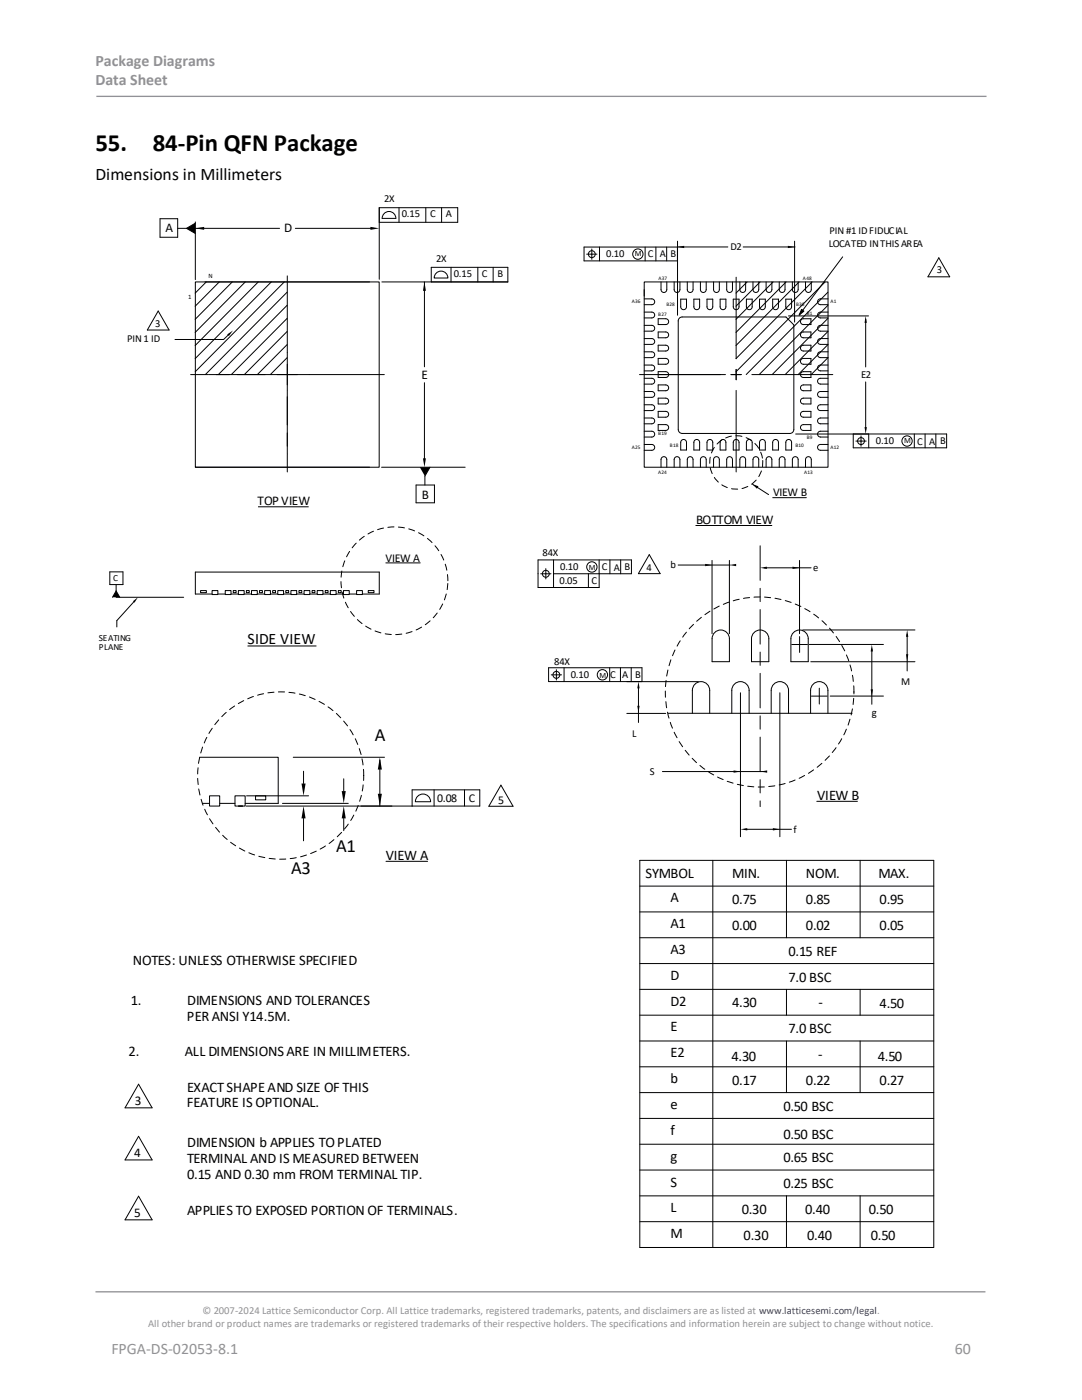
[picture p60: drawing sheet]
<svg xmlns="http://www.w3.org/2000/svg" width="216mm" height="279mm" viewBox="0 0 216 279" stroke-linecap="round" stroke-linejoin="round" font-family="sans-serif">
<defs><g id="words">
<g font-size="5">
<text x="19" y="30.1">55.</text>
<text x="30.5" y="30.1">84-Pin QFN Package</text>
</g>
<g font-size="3.7">
<text x="74.8" y="147.8">A</text>
<text x="67" y="170">A1</text>
<text x="58.1" y="174.4">A3</text>
</g>
<text font-size="3.5" x="19" y="35.9">Dimensions in Millimeters</text>
<g font-size="3.2" fill="#919195">
<text x="19" y="13.2">Package Diagrams</text>
<text x="19" y="17.1">Data Sheet</text>
<text x="22.2" y="270.2">FPGA-DS-02053-8.1</text>
<text x="190.5" y="270.2">60</text>
</g>
<text font-size="3.2" x="49.4" y="128.6">SIDE VIEW</text>
<g font-size="2.9">
<text x="163.1" y="159.7">VIEW B</text>
<text x="77" y="171.7">VIEW A</text>
<text x="128.8" y="175.3">SYMBOL</text>
<text x="146.1" y="175.3">MIN.</text>
<text x="160.8" y="175.3">NOM.</text>
<text x="175.3" y="175.3">MAX.</text>
<text x="133.8" y="180.1">A</text>
<text x="133.8" y="185.2">A1</text>
<text x="146.1" y="185.6">0.00</text>
<text x="146.1" y="180.4">0.75</text>
<text x="160.8" y="180.4">0.85</text>
<text x="160.8" y="185.6">0.02</text>
<text x="175.5" y="180.4">0.95</text>
<text x="175.5" y="185.6">0.05</text>
<text x="133.8" y="190.4">A3</text>
<text x="157.3" y="190.8">0.15 REF</text>
<text x="26.5" y="192.5">NOTES: UNLESS OTHERWISE SPECIFIED</text>
<text x="133.8" y="195.5">D</text>
<text x="157.3" y="195.9">7.0 BSC</text>
<text x="26.1" y="200.7">1.</text>
<text x="37.3" y="203.8">PER ANSI Y14.5M.</text>
<text x="37.3" y="200.7">DIMENSIONS AND TOLERANCES</text>
<text x="133.8" y="200.7">D2</text>
<text x="146.1" y="201.1">4.30</text>
<text x="163.3" y="201.1">-</text>
<text x="175.5" y="201.1">4.50</text>
<text x="133.8" y="205.9">E</text>
<text x="157.3" y="206.2">7.0 BSC</text>
<text x="25.7" y="210.8">2.</text>
<text x="36.9" y="210.8">ALL DIMENSIONS ARE IN MILLIMETERS.</text>
<text x="133.8" y="211">E2</text>
<text x="146" y="211.7">4.30</text>
<text x="163.3" y="211.4">-</text>
<text x="175.1" y="211.7">4.50</text>
<text x="37.3" y="221">FEATURE IS OPTIONAL.</text>
<text x="37.3" y="217.8">EXACT SHAPE AND SIZE OF THIS</text>
<text x="133.8" y="216.2">b</text>
<text x="133.8" y="221.3">e</text>
<text x="146.1" y="216.5">0.17</text>
<text x="156.3" y="221.7">0.50 BSC</text>
<text x="160.8" y="216.5">0.22</text>
<text x="175.5" y="216.5">0.27</text>
<text x="133.8" y="226.5">f</text>
<text x="156.3" y="227.3">0.50 BSC</text>
<text x="37.3" y="229">DIMENSION b APPLIES TO PLATED</text>
<text x="37.3" y="232.1">TERMINAL AND IS MEASURED BETWEEN</text>
<text x="133.8" y="231.6">g</text>
<text x="156.3" y="231.9">0.65 BSC</text>
<text x="37.3" y="235.3">0.15 AND 0.30 mm FROM TERMINAL TIP.</text>
<text x="133.8" y="236.8">S</text>
<text x="156.3" y="237">0.25 BSC</text>
<text x="37.3" y="242.4">APPLIES TO EXPOSED PORTION OF TERMINALS.</text>
<text x="133.8" y="242">L</text>
<text x="148" y="242.3">0.30</text>
<text x="160.7" y="242.3">0.40</text>
<text x="173.4" y="242.3">0.50</text>
<text x="133.8" y="247.1">M</text>
<text x="148.4" y="247.5">0.30</text>
<text x="161.1" y="247.5">0.40</text>
<text x="173.8" y="247.5">0.50</text>
</g>
<g font-size="2.7">
<text x="33" y="46.3">A</text>
<text x="56.7" y="46.4">D</text>
<text x="84.1" y="75.6">E</text>
<text x="51.4" y="100.8">TOP VIEW</text>
<text x="84.2" y="99.5">B</text>
<text x="138.9" y="104.6">BOTTOM VIEW</text>
<text x="26.9" y="220.5">3</text>
<text x="26.8" y="230.9">4</text>
<text x="26.8" y="242.9">5</text>
</g>
<g font-size="2.4">
<text x="154.2" y="99">VIEW B</text>
<text x="76.9" y="112.1">VIEW A</text>
<text x="87.2" y="160">0.08</text>
<text x="93.6" y="160">C</text>
<text x="99.4" y="160.4">5</text>
</g>
<g font-size="2.1">
<text x="76.6" y="40.4">2X</text>
<text x="80.2" y="43.4">0.15</text>
<text x="85.8" y="43.4">C</text>
<text x="89" y="43.4">A</text>
<text x="165.5" y="46.7">PIN #1 ID FIDUCIAL</text>
<text x="87" y="52.3">2X</text>
<text x="121" y="51.3">0.10</text>
<text x="129.3" y="51.3">C</text>
<text x="131.6" y="51.3">A</text>
<text x="133.8" y="51.3">B</text>
<text x="145.7" y="49.8">D2</text>
<text x="165.4" y="49.2">LOCATED IN THIS AREA</text>
<text x="90.6" y="55.3">0.15</text>
<text x="96.1" y="55.3">C</text>
<text x="99.3" y="55.3">B</text>
<text x="187" y="54.6">3</text>
<text x="31" y="65.2">3</text>
<text x="25.4" y="68.3">PIN 1 ID</text>
<text x="171.8" y="75.4">E2</text>
<text x="174.8" y="88.6">0.10</text>
<text x="183" y="88.8">C</text>
<text x="185.4" y="88.8">A</text>
<text x="187.6" y="88.6">B</text>
<text x="108.2" y="111">84X</text>
<text x="111.8" y="113.8">0.10</text>
<text x="120.1" y="113.8">C</text>
<text x="122.5" y="113.9">A</text>
<text x="124.6" y="113.8">B</text>
<text x="129" y="114">4</text>
<text x="133.8" y="113.3">b</text>
<text x="162.3" y="114">e</text>
<text x="111.7" y="116.5">0.05</text>
<text x="118.1" y="116.5">C</text>
<text x="110.6" y="132.6">84X</text>
<text x="113.9" y="135.3">0.10</text>
<text x="121.7" y="135.3">C</text>
<text x="124.1" y="135.3">A</text>
<text x="126.7" y="135.3">B</text>
<text x="179.8" y="136.8">M</text>
<text x="174" y="142.9">g</text>
<text x="126.1" y="147.1">L</text>
<text x="129.6" y="154.7">S</text>
<text x="158.4" y="166.2">f</text>
</g>
<g font-size="2.1" fill="#919195">
<text x="40.4" y="262.3">© 2007-2024 Lattice Semiconductor Corp. All Lattice trademarks, registered trademarks, patents, and disclaimers are as listed at www.latticesemi.com/legal.</text>
<text x="29.6" y="264.9">All other brand or product names are trademarks or registered trademarks of their respective holders. The specifications and information herein are subject to change without notice.</text>
</g>
<g font-size="1.9">
<text x="22.6" y="116">C</text>
<text x="19.7" y="128">SEATING</text>
<text x="19.7" y="129.6">PLANE</text>
</g>
<g font-size="1.6">
<text x="126.6" y="51.1">M</text>
<text x="180.4" y="88.5">M</text>
<text x="117.5" y="113.7">M</text>
<text x="119.6" y="135.2">M</text>
</g>
<g font-size="1.3">
<text x="37.5" y="59.7">1</text>
<text x="41.6" y="55.6">N</text>
</g>
<g font-size="1.1">
<text x="131.4" y="55.8">A37</text>
<text x="160.2" y="55.8">A48</text>
<text x="126.1" y="60.4">A36</text>
<text x="131.4" y="63">B27</text>
<text x="133" y="61.1">B28</text>
<text x="158.9" y="61.1">B36</text>
<text x="161" y="62.8">B1</text>
<text x="165.7" y="60.5">A1</text>
<text x="126.1" y="89.6">A25</text>
<text x="131.4" y="86.9">B19</text>
<text x="133.7" y="89.2">B18</text>
<text x="158.7" y="89.2">B10</text>
<text x="161" y="87.5">B9</text>
<text x="165.7" y="89.7">A12</text>
<text x="131.3" y="94.5">A24</text>
<text x="160.4" y="94.5">A13</text>
</g>
</g></defs>
<path d="M19.2 19.2h177.6M19 257.8h177.6" fill="none" stroke="#919195" stroke-width=".26"/>
<g fill="none" stroke="#000" stroke-width=".2">
<path d="M31.9 43.7h3.6v3.6h-3.6zM35.5 45.6h1.7M37.2 45.6l1.8 1M39 44.3v11.5M39 45.6h16.8M39 44.5l-1.8 1.1M39 56.3h36.7v36.9h-36.7zM40.9 56.3h32.8M41.2 56.3l-2.3 2.2M43.8 56.3l-4.9 4.8M46.3 56.3l-7.4 7.4M48.9 56.3l-10 10"/>
<path d="M51.5 56.3l-12.6 12.7M54.1 56.3l-15.2 15.3M56.7 56.3l-17.7 17.9M57.3 58.3l-16.3 16.4M57.3 55.1v22.8M58.9 45.6h15.6M75.7 44.4h15.6v-2.9h-15.6v14.2M76.2 56.3h25.1v-2.9h-15.2v2.9M76.8 42.5a1.37 1.37 0 0 1 1.4-.1 1.37 1.37 0 0 1 .8 1.2h-2.7v-.5zM79.6 41.5v2.9M84.7 56.3v16.9M85 41.5v2.9"/>
<path d="M87.2 54.4a1.37 1.37 0 0 1 1.4-.1 1.37 1.37 0 0 1 .8 1.2h-2.8l.1-.5zM88.1 41.5v2.9M90 53.4v2.9M95.3 53.4v2.9M98.4 53.4v2.9M117.1 50.7h2M118.1 49.7v2.1M119.6 49.3v2.8M128.5 56.3h36.7v36.9h-36.7zM128.5 59.6h1.6a.58 .58 0 0 1 .5 .6 .58 .58 0 0 1-.5 .6h-1.6M128.7 49.3v2.8M130.9 49.3v2.8"/>
<path d="M131.9 57.8a.58 .58 0 0 0 .6 .6 .58 .58 0 0 0 .5-.6M131.9 56.3v1.5M133 49.3v2.8M133.1 56.3v1.5M134.5 57.8a.58 .58 0 0 0 .6 .6 .58 .58 0 0 0 .6-.6M134.5 56.3v1.5M135.2 48.1v14.8M135.7 56.3v1.5M135.8 59.7h1.2v1.5a.58 .58 0 0 1-.6 .6 .58 .58 0 0 1-.6-.6zM137.1 57.8a.58 .58 0 0 0 .6 .6 .58 .58 0 0 0 .6-.6M137.1 56.3v1.5M138.3 56.3v1.5"/>
<path d="M138.5 59.7h1.1v1.5a.58 .58 0 0 1-.6 .6 .58 .58 0 0 1-.5-.6zM139.8 57.8a.58 .58 0 0 0 .5 .6 .58 .58 0 0 0 .6-.6M139.8 56.3v1.5M140.9 56.3v1.5M141.1 59.7h1.1v1.5a.58 .58 0 0 1-.6 .6 .58 .58 0 0 1-.5-.6zM142.4 57.8a.58 .58 0 0 0 .6 .6 .58 .58 0 0 0 .5-.6M142.4 56.3v1.5M143.5 56.3v1.5M143.7 59.7h1.1v1.5a.58 .58 0 0 1-.5 .6 .58 .58 0 0 1-.6-.6zM145 57.8a.58 .58 0 0 0 .6 .6 .58 .58 0 0 0 .6-.6M145 56.3v1.5M145.2 49.3h-28.7v2.8h18.7"/>
<path d="M146.2 56.3v1.5M146.3 59.7h1.2v1.5a.58 .58 0 0 1-.6 .6 .58 .58 0 0 1-.6-.6zM146.9 55.3v16.3M147.6 57.8a.58 .58 0 0 0 .6 .6 .58 .58 0 0 0 .6-.6M147.6 56.3v1.5M148.3 49.3h10.3M148.8 56.3v1.5M148.9 59.7h1.2v1.5a.58 .58 0 0 1-.6 .6 .58 .58 0 0 1-.6-.6zM149.1 56.3l-2.2 2.2M150.2 57.8a.58 .58 0 0 0 .6 .6 .58 .58 0 0 0 .6-.6M150.2 56.3v1.5M151.4 56.3v1.5"/>
<path d="M151.6 59.7h1.1v1.5a.58 .58 0 0 1-.6 .6 .58 .58 0 0 1-.5-.6zM151.7 56.3l-4.8 4.8M152.9 57.8a.58 .58 0 0 0 .5 .6 .58 .58 0 0 0 .6-.6M152.9 56.3v1.5M154 56.3v1.5M154.2 59.7h1.1v1.5a.58 .58 0 0 1-.6 .6 .58 .58 0 0 1-.5-.6zM154.3 56.3l-7.4 7.4M155.5 57.8a.58 .58 0 0 0 .6 .6 .58 .58 0 0 0 .5-.6M155.5 56.3v1.5M156.6 56.3v1.5M156.8 59.7h1.2v1.5a.58 .58 0 0 1-.6 .6 .58 .58 0 0 1-.6-.6zM156.9 56.3l-10 10"/>
<path d="M158.1 57.8a.58 .58 0 0 0 .6 .6 .58 .58 0 0 0 .6-.6M158.1 56.3v1.5M158.6 48.1v16.2M159.3 56.3v1.5M159.5 56.3l-12.6 12.7M160.7 56.3v1.5a.58 .58 0 0 0 .6 .6 .58 .58 0 0 0 .6-.6M161.9 56.3v1.5M162 56.3l-15.1 15.3M164.6 56.3l-17.7 17.9M165.2 58.3l-16.3 16.4M165.2 59.6h-1.5a.58 .58 0 0 0-.6 .6 .58 .58 0 0 0 .6 .6h1.5M168.1 51.3l-8.6 11.6"/>
<path d="M187.3 51.5l2.2 3.7h-4.3zM31.6 62.1l2.1 3.8h-4.3zM41.6 74.8h11.3M45.5 66.9l-.9 .9h-9.7M54.2 74.8h22.5M57.3 60.9l-13.7 13.9M57.3 63.5l-11.1 11.3M57.3 66.2l-8.5 8.6M57.3 68.8l-5.9 6M57.3 71.4l-3.4 3.4M57.3 79.2v11.4M84.7 76.4v15.7"/>
<path d="M127.6 74.8h17.2M128.5 75.5h1.6a.58 .58 0 0 1 .5 .6 .58 .58 0 0 1-.5 .6h-1.6M128.5 78.1h1.6a.58 .58 0 0 1 .5 .6 .58 .58 0 0 1-.5 .6h-1.6M128.5 70.2h1.6a.58 .58 0 0 1 .5 .6 .58 .58 0 0 1-.5 .6h-1.6M128.5 67.6h1.6a.58 .58 0 0 1 .5 .6 .58 .58 0 0 1-.5 .5h-1.6M128.5 64.9h1.6a.58 .58 0 0 1 .5 .6 .58 .58 0 0 1-.5 .6h-1.6M128.5 62.3h1.6a.58 .58 0 0 1 .5 .6 .58 .58 0 0 1-.5 .6h-1.6M128.5 72.9h1.6M130.1 72.9a.58 .58 0 0 1 .5 .5 .58 .58 0 0 1-.5 .6h-1.6M131.3 74.2h1.5a.58 .58 0 0 1 .6 .6 .58 .58 0 0 1-.6 .5h-1.5zM131.3 71.5h1.5a.58 .58 0 0 1 .6 .6 .58 .58 0 0 1-.6 .6h-1.5zM131.3 68.9h1.5a.58 .58 0 0 1 .6 .6 .58 .58 0 0 1-.6 .6h-1.5z"/>
<path d="M131.3 66.3h1.5a.58 .58 0 0 1 .6 .5 .58 .58 0 0 1-.6 .6h-1.5zM131.3 63.6h1.5a.58 .58 0 0 1 .6 .6 .58 .58 0 0 1-.6 .6h-1.5zM131.3 76.8h1.5a.58 .58 0 0 1 .6 .6 .58 .58 0 0 1-.6 .6h-1.5zM131.3 79.5h1.5a.58 .58 0 0 1 .6 .5 .58 .58 0 0 1-.6 .6h-1.5zM135.3 64v21.7M136.1 63.3h20.7M145.9 74.8h2M146.9 73.7v2.1M146.9 77.9v16.3M150 74.8h16.2M157.3 63.1h16M158.4 64.8v20.9"/>
<path d="M159.9 61.7l.5 .4-.9 .8zM160.3 74.2h1.5v1.1h-1.5a.58 .58 0 0 1-.6-.5 .58 .58 0 0 1 .6-.6M160.3 76.8h1.5v1.2h-1.5a.58 .58 0 0 1-.6-.6 .58 .58 0 0 1 .6-.6M160.3 79.5h1.5v1.1h-1.5a.58 .58 0 0 1-.6-.6 .58 .58 0 0 1 .6-.5M160.3 71.5h1.5v1.2h-1.5a.58 .58 0 0 1-.6-.6 .58 .58 0 0 1 .6-.6M160.3 68.9h1.5v1.2h-1.5a.58 .58 0 0 1-.6-.6 .58 .58 0 0 1 .6-.6M160.3 66.3h1.5v1.1h-1.5a.58 .58 0 0 1-.6-.6 .58 .58 0 0 1 .6-.5M160.3 63.6h1.5v1.2h-1.5M160.3 63.6a.58 .58 0 0 0-.6 .6 .58 .58 0 0 0 .6 .6M165.2 60.9l-13.7 13.9M165.2 63.5l-11.1 11.3M165.2 66.2l-8.5 8.6"/>
<path d="M165.2 68.8l-5.9 6M165.2 72.9h-1.5a.58 .58 0 0 0-.6 .5 .58 .58 0 0 0 .6 .6h1.5M165.2 75.5h-1.5a.58 .58 0 0 0-.6 .6 .58 .58 0 0 0 .6 .6h1.5M165.2 70.2h-1.5a.58 .58 0 0 0-.6 .6 .58 .58 0 0 0 .6 .6h1.5l-3.3 3.4M165.2 67.6h-1.5a.58 .58 0 0 0-.6 .5 .58 .58 0 0 0 .6 .6h1.5M165.2 64.9h-1.5a.58 .58 0 0 0-.6 .6 .58 .58 0 0 0 .6 .6h1.5M165.2 62.3h-1.5a.58 .58 0 0 0-.6 .6 .58 .58 0 0 0 .6 .6l1.5-.1M165.2 78.1h-1.5a.58 .58 0 0 0-.6 .6 .58 .58 0 0 0 .6 .6h1.5M172.7 63.7v9.5M172.7 76.2v9.5M39 93.2h34.7M76.1 93.2h16.7"/>
<path d="M83 96.8h3.7v3.5h-3.7zM85.8 93.2l-1 1.8v1.8M128.5 80.8h1.6a.58 .58 0 0 1 .5 .6 .58 .58 0 0 1-.5 .5h-1.6M128.5 83.4h1.6a.58 .58 0 0 1 .5 .6 .58 .58 0 0 1-.5 .6h-1.6M128.5 86.1h1.6a.58 .58 0 0 1 .5 .5 .58 .58 0 0 1-.5 .6M128.5 88.7h1.6a.58 .58 0 0 1 .5 .6 .58 .58 0 0 1-.5 .6h-1.6M128.5 87.2h1.6M131.3 82.1h1.5a.58 .58 0 0 1 .6 .6 .58 .58 0 0 1-.6 .6h-1.5zM131.3 84.7h1.5a.58 .58 0 0 1 .6 .6 .58 .58 0 0 1-.6 .6h-1.5zM131.9 93.2v-1.5a.58 .58 0 0 1 .6-.6 .58 .58 0 0 1 .5 .6v1.5M134.5 93.2v-1.5a.58 .58 0 0 1 .6-.6 .58 .58 0 0 1 .6 .6v1.5M136 87.9a.57 .57 0 0 1 .6-.1 .57 .57 0 0 1 .4 .5v1.5h-1.2v-1.5z"/>
<path d="M136.1 86.5h21.5M137.1 93.2v-1.5a.58 .58 0 0 1 .6-.6 .58 .58 0 0 1 .6 .6v1.5M138.6 87.9a.57 .57 0 0 1 .7-.1 .57 .57 0 0 1 .3 .5v1.5h-1.1v-1.5zM139.8 93.2v-1.5a.58 .58 0 0 1 .5-.6 .58 .58 0 0 1 .6 .6v1.5M141.2 87.9a.58 .58 0 0 1 .7-.1 .58 .58 0 0 1 .3 .5v1.5h-1.1v-1.5zM142.4 93.2v-1.5a.58 .58 0 0 1 .6-.6 .58 .58 0 0 1 .5 .6v1.5M143.7 89.8h1.1v-1.5a.58 .58 0 0 0-.5-.6 .58 .58 0 0 0-.6 .6v1.5M145 93.2v-1.5a.58 .58 0 0 1 .6-.6 .58 .58 0 0 1 .6 .6v1.5M146.5 87.9a.57 .57 0 0 1 .6-.1 .57 .57 0 0 1 .4 .5v1.5h-1.2v-1.5zM147.6 93.2v-1.5a.58 .58 0 0 1 .6-.6 .58 .58 0 0 1 .6 .6v1.5M149.1 87.9a.58 .58 0 0 1 .6-.1 .58 .58 0 0 1 .4 .5v1.5h-1.2v-1.5zM150.2 96.7l3.2 2"/>
<path d="M150.2 93.2v-1.5a.58 .58 0 0 1 .6-.6 .58 .58 0 0 1 .6 .6v1.5M151.7 87.9a.57 .57 0 0 1 .7-.1 .57 .57 0 0 1 .3 .5v1.5h-1.1v-1.5zM152.9 93.2v-1.5a.58 .58 0 0 1 .5-.6 .58 .58 0 0 1 .6 .6v1.5M154.2 99.3h6.7zM154.3 87.9a.57 .57 0 0 1 .7-.1 .57 .57 0 0 1 .3 .5v1.5h-1.1v-1.5zM155.5 93.2v-1.5a.58 .58 0 0 1 .6-.6 .58 .58 0 0 1 .5 .6v1.5M157 87.9a.57 .57 0 0 1 .6-.1 .57 .57 0 0 1 .4 .5v1.5h-1.2v-1.5zM158.1 93.2v-1.5a.58 .58 0 0 1 .6-.6 .58 .58 0 0 1 .6 .6v1.5M160.3 82.1h1.5v1.2h-1.5a.58 .58 0 0 1-.6-.6 .58 .58 0 0 1 .6-.6M160.3 84.7h1.5v1.2h-1.5a.58 .58 0 0 1-.6-.6 .58 .58 0 0 1 .6-.6M160.7 93.2v-1.5a.58 .58 0 0 1 .6-.6 .58 .58 0 0 1 .6 .6v1.5M163.7 84.6h1.5"/>
<path d="M165.2 80.8h-1.5a.58 .58 0 0 0-.6 .6 .58 .58 0 0 0 .6 .5h1.5M165.2 83.4h-1.5a.58 .58 0 0 0-.6 .6 .58 .58 0 0 0 .6 .6M165.2 86.1h-1.5a.58 .58 0 0 0-.6 .5 .58 .58 0 0 0 .6 .6h1.5M165.2 88.7h-1.5a.58 .58 0 0 0-.6 .6 .58 .58 0 0 0 .6 .6h1.5M170.3 86.6v2.8h18.6v-2.8h-30.1M170.8 88h2M171.8 87v2.1M173.3 86.6v2.8M182.4 86.6v2.8M184.6 86.6v2.8M186.7 86.6v2.8M21.9 114.1h2.6v2.6h-2.6z"/>
<path d="M23.2 116.7v1.2M23.2 117.9l-.8 1.3M23.2 117.9l.7 1.3M23.2 119.2h13.4M40 117.9h1.2v.4h-1.2zM42.3 117.9h1.2v.8h-1.2zM42.3 118.6h-3.3v-4.4h36.7v4.4h-3.4M43.5 118.6h1.4M44.9 117.9h1.2v.8h-1.2zM46.1 118.6h1.5M46.5 117.9h.6v.4h-.6zM47.6 117.9h1.1v.8h-1.1z"/>
<path d="M48.7 118.6h1.5M49.2 117.9h.5v.4h-.5zM50.2 117.9h1.1v.8h-1.1zM51.3 118.6h1.5M51.5 101.1h10.1zM51.8 117.9h.6v.4h-.6zM52.8 117.9h1.2v.8h-1.2zM54 118.6h1.4M54.4 117.9h.6v.4h-.6zM55.4 117.9h1.2v.8h-1.2zM56.6 118.6h1.4M57 117.9h.6v.4h-.6z"/>
<path d="M58 117.9h1.2v.8h-1.2zM59.2 118.6h1.5M59.6 117.9h.6v.4h-.6zM60.7 117.9h1.1v.8h-1.1zM61.8 118.6h1.5M62.3 117.9h.5v.4h-.5zM63.3 117.9h1.1v.8h-1.1zM64.4 118.6h1.5M64.9 117.9h.6v.4h-.6zM65.9 117.9h1.2v.8h-1.2zM67.1 118.6h1.4M67.5 117.9h.6v.4h-.6z"/>
<path d="M68.5 117.9h1.2v.8h-1.2zM69.7 118.6h1.5M71.2 117.9h1.1v.8h-1.1zM73.5 117.9h1.1v.4h-1.1zM77 112.3h6.9zM107.9 114.5h2M108.9 113.5v2M110.5 111.7v5.5M117.4 114.5v2.7M119.5 111.7l.1 5.5h-12.2v-5.5h18.6v2.8h-15.5M121.7 111.7v2.8M123.8 111.7v2.8"/>
<path d="M129.6 110.7l2.1 3.8h-4.3zM135.3 112.8h10.4M138.8 104.9h15.2zM142.1 111.8v14.7M145.5 111.8v14.7M152.5 113.3h9.3M159.5 111.8v14.7M26.7 120.1l-3.4 3.8v1.2M49.5 128.9h13.6zM110 134.7h2M111 133.6v2.1M112.6 133.3v2.7"/>
<path d="M121.7 133.3v2.7M123.8 133.3v2.7M126 133.3v2.7M127.4 136.9v7.3M128.1 136v-2.7h-18.6v2.7h29.9M145.5 127.5v4.6h-3.4v-4.6a1.73 1.73 0 0 1 1.7-1.8 1.73 1.73 0 0 1 1.7 1.8M147.7 138.3v28.7M153.4 127.5v4.6h-3.4v-4.6a1.73 1.73 0 0 1 1.7-1.8 1.73 1.73 0 0 1 1.7 1.8M155.6 138.3v28.7M158 128.6h3.1M159.6 127v3.2M160.2 125.7h22.4"/>
<path d="M161.3 127.5v4.6h-3.5v-4.6a1.73 1.73 0 0 1 1.7-1.8 1.73 1.73 0 0 1 1.8 1.8M161.5 128.6h14.8M161.8 132.1h20.8M161.9 138.9h3.2M163.5 137.3v3.2M165.7 138.9h10.6M174 129.5v11.1M181 126.6v7.3M39.8 151.1h15.7v9.2h-6.6M41.8 158.8h2v2.1h-2zM46.9 158.8h2v2.1h-2zM49.2 158.8h12.4"/>
<path d="M51 158.8h2v.8h-2zM58.5 151.1h18.2M60.6 153.9v2.5M68.6 155.4v2.5M75.8 151.7v9.2M83.5 158.8a1.52 1.52 0 0 1 1.6-.2 1.52 1.52 0 0 1 .8 1.4h-3l.1-.5zM86.6 157.6v3.3M92.7 157.6v3.3M100 156.7l2.4 4.2h-4.9zM125.1 142.4h7.7M132.2 154h20.3M133.3 142.4h36.7"/>
<path d="M138.2 142.4v-4.6a1.73 1.73 0 0 1 1.7-1.8 1.73 1.73 0 0 1 1.7 1.8v4.6M146 142.4v-4.6a1.73 1.73 0 0 1 1.8-1.8 1.73 1.73 0 0 1 1.7 1.8v4.6M153.9 142.4v-4.6a1.73 1.73 0 0 1 1.7-1.8 1.73 1.73 0 0 1 1.7 1.8v4.6M161.7 142.4v-4.6a1.73 1.73 0 0 1 1.8-1.8 1.73 1.73 0 0 1 1.7 1.8v4.6M163 159.9h8.1zM40.4 160.3h1.4M43.8 160.3h3.1M47.6 160.9h.8M49.1 160.9h46.6v-3.3h-13.5v3.3M56.4 160.3h13.1M60.6 163.3v4.5M68.6 163.3v2.5"/>
<path d="M77 171.9h8.3zM127.7 176.8h58.6M142.2 171.7v77.3M148.6 165.5h9.3M156.9 171.7v15.4M171.6 171.7v15.4M127.7 182h58.6M127.7 187.1h58.6M127.7 192.3h58.6M127.7 197.5h58.6M156.9 197.5v5.1M171.6 197.5v5.1"/>
<path d="M127.7 202.6h58.6M127.7 207.8h58.6M127.7 212.9h58.6M127.7 218.1h58.6M156.9 207.8v10.3M171.6 207.8v10.3M30.4 231.5l-2.7-4.7-2.8 4.7h5.5M30.4 221.1l-2.7-4.7-2.8 4.7h5.5M127.7 223.2h58.6M127.7 228.4h58.6M127.7 233.5h58.6M127.7 238.7h58.6"/>
<path d="M156.9 238.6v10.4M171.6 238.6v10.4M30.4 243.4l-2.7-4.7-2.8 4.7h5.5M127.7 243.8h58.6M186.3 248.9v-77.2h-58.6v77.3h58.6"/>
<circle cx="118.1" cy="50.7" r=".69"/>
<circle cx="127.3" cy="50.7" r="1.03"/>
<circle cx="171.8" cy="88" r=".69"/>
<circle cx="181" cy="88" r="1.03"/>
<circle cx="108.9" cy="114.5" r=".69"/>
<circle cx="118.1" cy="113.1" r="1.03"/>
<circle cx="111" cy="134.7" r=".69"/>
<circle cx="120.2" cy="134.7" r="1.03"/>
</g>
<g fill="#000">
<path d="M37.2 45.6l1.8-1.1v2.1zM39 45.6l1.7-.3v.6zM73.9 45.3l1.8 .3-1.8 .3zM84.7 56.3l.3 1.7h-.6zM135.2 49.3l1.3-.2v.4zM157.2 49.1l1.4 .2-1.4 .2zM45.3 66.7l1.2-.8-.8 1.2zM159.9 61.7l.5 .4-.9 .8zM172.7 63.1l.3 1.3h-.5zM84.4 91.5h.6l-.3 1.7zM83.8 93.2h2l-1 1.8zM150.2 96.7l1.1 .3-.3 .5z"/>
<path d="M172.5 85.2h.5l-.3 1.4zM23.2 117.9l.7 1.3h-1.5zM26.5 120l1-.8-.7 1.1zM140.7 112.5l1.4 .3-1.4 .2zM145.5 112.8l1.4-.3v.5zM151.7 113.3l1.3-.2v.5zM158.1 113.1l1.4 .2-1.4 .3zM127.4 136l.2 1.4h-.4zM174 128.6l.2 1.4h-.5zM173.7 137.6h.5l-.2 1.4zM181 125.7l.2 1.4h-.4zM180.8 130.6h.4l-.2 1.3z"/>
<path d="M60.2 156.4h.8l-.4 2.4zM68.2 157.9h.8l-.4 2.4zM75.4 158.4h.8l-.4 2.5zM75.8 151.1l.4 2.5h-.8zM127.2 140.9h.4l-.2 1.3zM146.4 153.8l1.3 .2-1.3 .2zM151.7 154l1.4-.2v.4zM60.6 160.9l.4 2.4h-.8zM68.6 160.9l.4 2.4h-.8zM147.7 165.5l1.4-.2v.4zM154.2 165.3l1.4 .2-1.4 .2z"/>
</g>
<g fill="none" stroke="#000" stroke-width=".2" stroke-dasharray="1.2 .9">
<path d="M138.3 124.7a18.9 18.9 0 0 1 28.8 2.6 18.9 18.9 0 0 1-7.5 27.9 18.9 18.9 0 0 1-23.5-6.3 18.9 18.9 0 0 1 2.2-24.2zM44.8 142.4a16.7 16.7 0 0 1 26.4 5.7 16.7 16.7 0 0 1-13.6 23.3 16.7 16.7 0 0 1-16.8-9.9 16.7 16.7 0 0 1 4-19.1z"/>
<circle cx="146.9" cy="92.3" r="5.3"/>
<circle cx="78.7" cy="115.9" r="10.7"/>
</g>
<path d="M128.5 59.1v-1.3M136.1 63.3a.79 .79 0 0 0-.8 .8M156.8 63.3l1.6 1.5M135.3 85.7a.79 .79 0 0 0 .8 .8M157.6 86.5a.79 .79 0 0 0 .8-.8" fill="none" stroke="#000" stroke-width=".2" stroke-dasharray="2.6 1.6"/>
<path d="M54.2 74.8h-16.2M57.3 77.9v16.3M151.7 108.9v52.1" fill="none" stroke="#000" stroke-width=".2" stroke-dasharray="6.9 1.6 2.6 1.6"/>
<use href="#words"/>
</svg>
